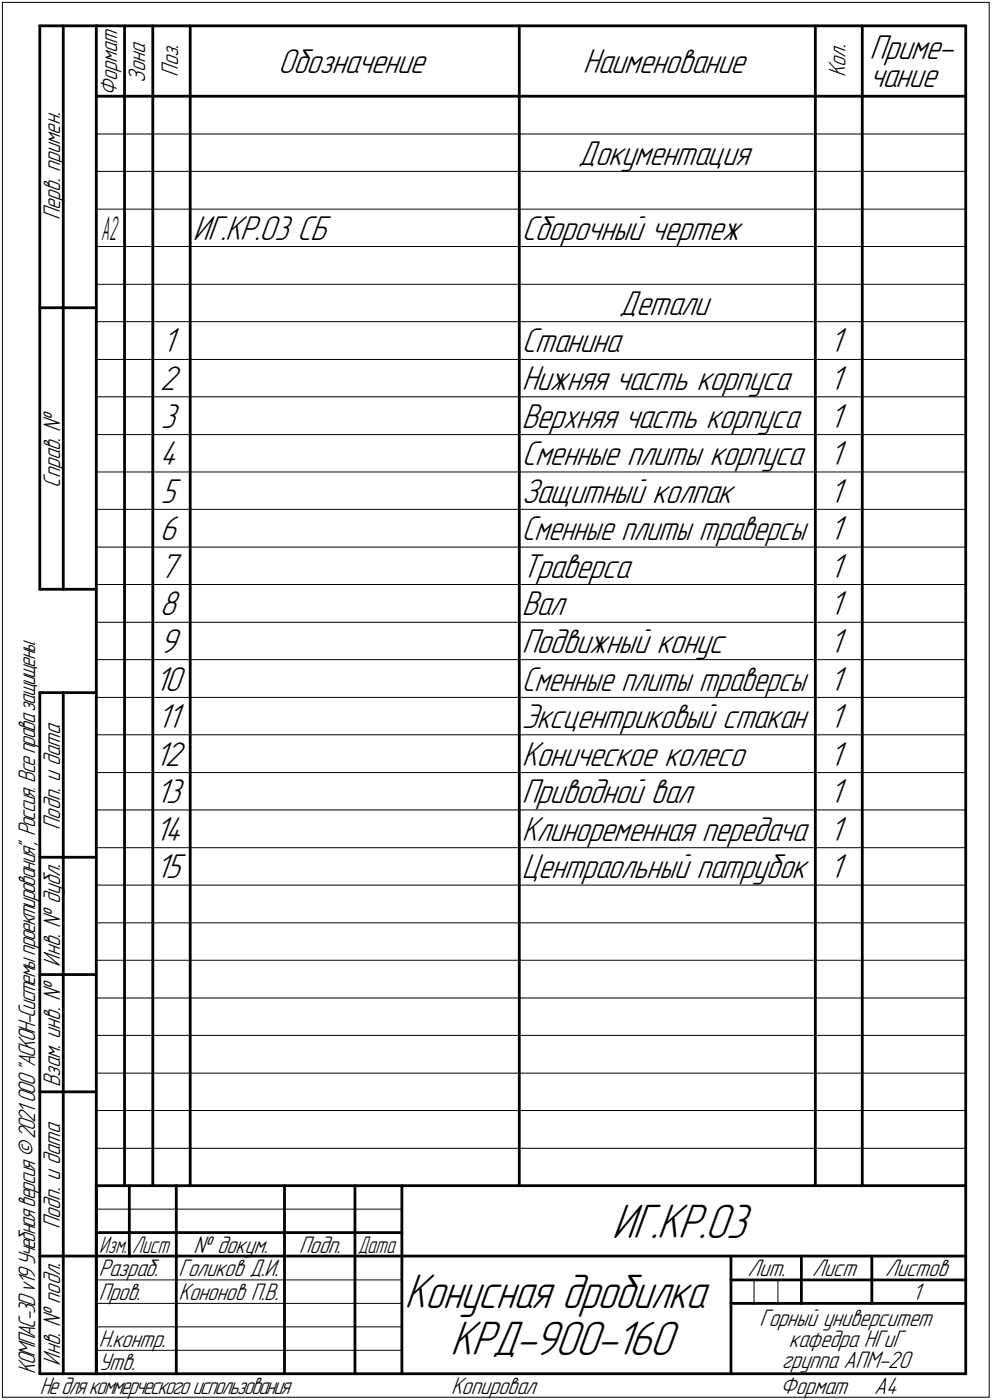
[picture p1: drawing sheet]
<svg xmlns="http://www.w3.org/2000/svg" width="211mm" height="298mm" viewBox="0 0 211 298" stroke-linecap="round" stroke-linejoin="round" font-family="sans-serif">
<defs><g id="words">
<g font-size="10.9">
<text x="130.2" y="263.5">ИГ.КР.03</text>
<text x="86" y="278.5">Конусная дробилка</text>
<text x="95.8" y="288.5">КРД-900-160</text>
</g>
<g font-size="7.8">
<text x="59.2" y="15.5">Обозначение</text>
<text x="124" y="15.5">Наименование</text>
<text x="185" y="12.6">Приме-</text>
<text x="185" y="18.5">чание</text>
<text x="123" y="35">Документация</text>
<text x="41" y="51">ИГ.КР.03 СБ</text>
<text x="111" y="51">Сборочный чертеж</text>
<text x="131.8" y="67">Детали</text>
<text x="34.5" y="75">1</text>
<text x="111" y="75">Станина</text>
<text x="176.5" y="75">1</text>
<text x="34" y="83">2</text>
<text x="111" y="83">Нижняя часть корпуса</text>
<text x="176.5" y="83">1</text>
<text x="34.2" y="91">3</text>
<text x="111" y="91">Верхняя часть корпуса</text>
<text x="176.5" y="91">1</text>
<text x="34" y="99">4</text>
<text x="111" y="99">Сменные плиты корпуса</text>
<text x="176.5" y="99">1</text>
<text x="34.2" y="107">5</text>
<text x="111" y="107">Защитный колпак</text>
<text x="176.5" y="107">1</text>
<text x="34" y="115">6</text>
<text x="176.5" y="115">1</text>
<text x="34" y="123">7</text>
<text x="111" y="123">Траверса</text>
<text x="176.5" y="123">1</text>
<text x="34" y="131">8</text>
<text x="111" y="131">Вал</text>
<text x="176.5" y="131">1</text>
<text x="34" y="139">9</text>
<text x="111" y="139">Подвижный конус</text>
<text x="176.5" y="139">1</text>
<text x="33" y="147">10</text>
<text x="176.5" y="147">1</text>
<text x="33.5" y="155">11</text>
<text x="111" y="155">Эксцентриковый стакан</text>
<text x="176.5" y="155">1</text>
<text x="33" y="163">12</text>
<text x="111" y="163">Коническое колесо</text>
<text x="176.5" y="163">1</text>
<text x="33.1" y="171">13</text>
<text x="111" y="171">Приводной вал</text>
<text x="176.5" y="171">1</text>
<text x="33" y="179">14</text>
<text x="111" y="179">Клиноременная передача</text>
<text x="176.5" y="179">1</text>
<text x="33.1" y="187">15</text>
<text x="111" y="187">Центраольный патрубок</text>
<text x="176.5" y="187">1</text>
</g>
<g font-size="7.7">
<text x="111" y="115">Сменные плиты траверсы</text>
<text x="111" y="147">Сменные плиты траверсы</text>
</g>
<text font-size="7.4" x="21.5" y="51">А2</text>
<g font-size="5.4">
<text x="30.9" y="17.7" transform="rotate(-90 30.9 17.7)">Зона</text>
<text x="37.9" y="16.4" transform="rotate(-90 37.9 16.4)">Поз.</text>
<text x="179.9" y="16.4" transform="rotate(-90 179.9 16.4)">Кол.</text>
<text x="24.9" y="20.5" transform="rotate(-90 24.9 20.5)">Формат</text>
<text x="12.8" y="46.9" transform="rotate(-90 12.8 46.9)">Перв. примен.</text>
<text x="12.8" y="103.8" transform="rotate(-90 12.8 103.8)">Справ. №</text>
<text x="12.8" y="176.7" transform="rotate(-90 12.8 176.7)">Подп. и дата</text>
<text x="12.8" y="205.8" transform="rotate(-90 12.8 205.8)">Инв. № дубл.</text>
<text x="12.8" y="231.6" transform="rotate(-90 12.8 231.6)">Взам. инв. №</text>
<text x="12.8" y="261.7" transform="rotate(-90 12.8 261.7)">Подп. и дата</text>
<text x="41.2" y="266.8">№ докум.</text>
<text x="63.6" y="266.8">Подп.</text>
<text x="21" y="271.8">Разраб.</text>
<text x="38" y="271.8">Голиков Д.И.</text>
<text x="159.1" y="271.8">Лит.</text>
<text x="172.8" y="271.8">Лист</text>
<text x="188.3" y="271.8">Листов</text>
<text x="21" y="276.8">Пров.</text>
<text x="38" y="276.8">Кононов П.В.</text>
<text x="194.1" y="276.8">1</text>
<text x="21" y="286.8">Н.контр.</text>
<text x="161.6" y="282.3">Горный университет</text>
<text x="167.9" y="286.8">кафедра НГиГ</text>
<text x="7.5" y="292.5" transform="rotate(-90 7.5 292.5)">КОМПАС-3Dv19Учебнаяверсия©2021 ООО&quot;АСКОН-Системыпроектирования&quot;, Россия. Всеправазащищены.</text>
<text x="12.8" y="290.8" transform="rotate(-90 12.8 290.8)">Инв. № подл.</text>
<text x="21" y="291.8">Утв.</text>
<text x="166.3" y="291.3">группа АПМ-20</text>
<text x="8.5" y="296.7">Недлякоммерческогоиспользования</text>
<text x="96" y="296.8">Копировал</text>
<text x="166" y="296.8">Формат</text>
<text x="186" y="296.8">A4</text>
</g>
<g font-size="5.3">
<text x="21.1" y="266.8">Изм.</text>
<text x="28.1" y="266.8">Лист</text>
<text x="76.1" y="266.8">Дата</text>
</g>
</g></defs>
<g fill="none" stroke="#000" stroke-width=".21">
<path d="M.5 .5v297zM.5 .5h210zM210.5 .5v297zM20.5 28.5h185zM20.5 36.5h185zM20.5 44.5h185zM20.5 52.5h185zM20.5 60.5h185zM20.5 68.5h185zM20.5 76.5h185zM20.5 84.5h185zM20.5 92.5h185z"/>
<path d="M20.5 100.5h185zM20.5 108.5h185zM20.5 116.5h185zM20.5 124.5h185zM20.5 132.5h185zM20.5 140.5h185zM20.5 148.5h185zM20.5 156.5h185zM20.5 164.5h185zM20.5 172.5h185zM20.5 180.5h185zM20.5 188.5h185z"/>
<path d="M20.5 196.5h185zM20.5 204.5h185zM20.5 212.5h185zM20.5 220.5h185zM20.5 228.5h185zM20.5 236.5h185zM20.5 257.5h65zM20.5 244.5h185zM20.5 272.5h17zM20.5 277.5h17zM37.5 272.5h23zM37.5 277.5h23z"/>
<path d="M60.5 272.5h15zM60.5 277.5h15zM75.5 272.5h10zM75.5 277.5h10zM160.4 272.5v5zM165.5 272.5v5zM.5 297.5h210zM20.5 282.5h65zM20.5 287.5h65z"/>
</g>
<g fill="none" stroke="#000" stroke-width=".59">
<path d="M8.5 5.5v120zM8.5 5.5h12zM13.5 5.5v120zM20.5 5.5v287zM20.5 5.5h185zM26.5 5.5v247zM32.5 5.5v247zM40.5 5.5v247zM110.5 5.5v247zM173.5 5.5v247zM183.5 5.5v247zM205.5 5.5v287z"/>
<path d="M20.5 20.5h185zM8.5 65.5h12zM8.5 125.5h12zM8.5 147.5v145zM8.5 147.5h12zM13.5 147.5v145zM8.5 182.5h12zM8.5 207.5h12zM8.5 232.5h12zM20.5 252.5h185zM20.5 252.5v40zM27.5 252.5v15z"/>
<path d="M37.5 252.5v25zM60.5 252.5v25zM75.5 252.5v25zM85.5 252.5v40zM8.5 267.5h12zM20.5 262.5h7zM20.5 267.5h7zM27.5 262.5h10zM27.5 267.5h10zM37.5 277.5v15zM37.5 262.5h23zM37.5 267.5h23z"/>
<path d="M60.5 277.5v15zM60.5 262.5h15zM60.5 267.5h15zM75.5 277.5v15zM75.5 262.5h10zM75.5 267.5h10zM85.5 267.5h120zM155.5 267.5v25zM155.5 272.5h15zM155.5 277.5h4.9zM160.4 277.5h5.1zM165.5 277.5h5z"/>
<path d="M170.5 267.5v10zM170.5 272.5h35zM170.5 277.5h15zM185.5 267.5v10zM185.5 277.5h20zM8.5 292.5h12zM20.5 292.5h185z"/>
</g>
<use href="#words"/>
</svg>
